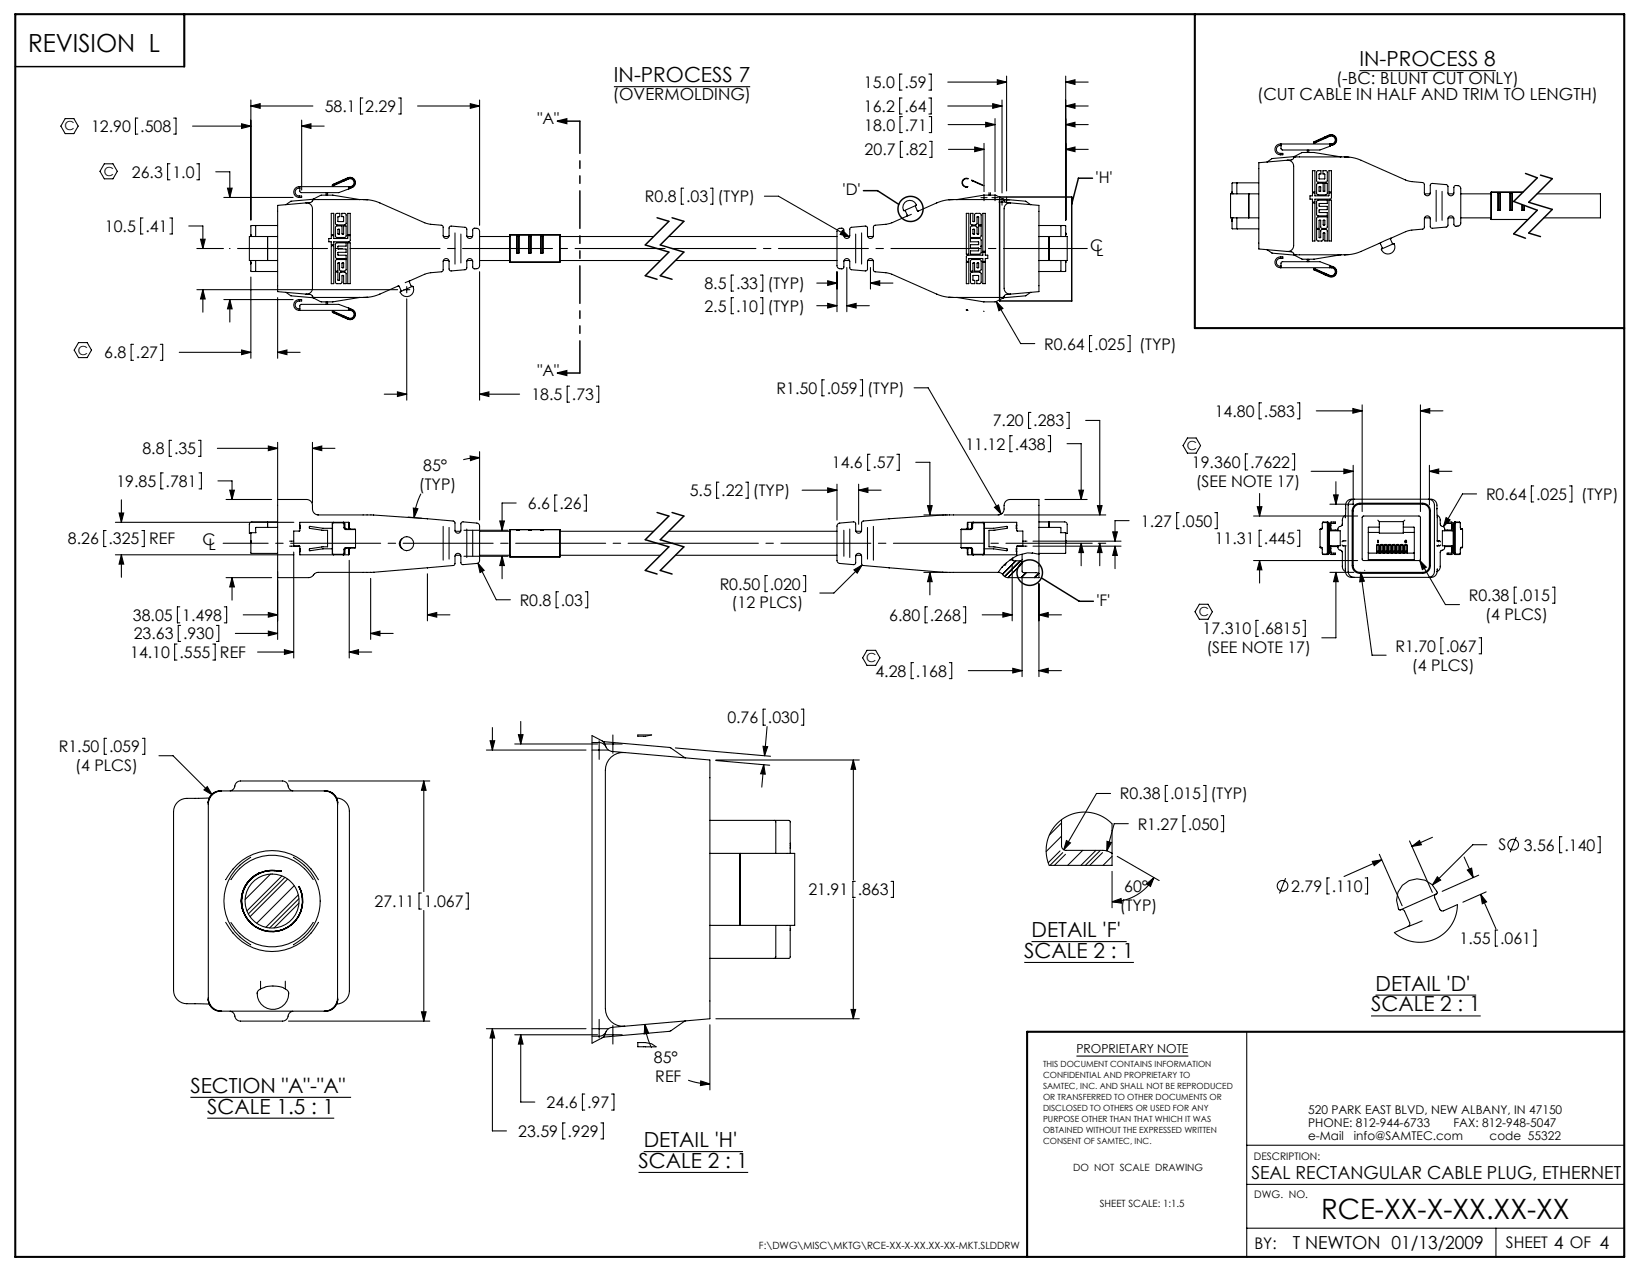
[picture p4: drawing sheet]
<svg xmlns="http://www.w3.org/2000/svg" width="279mm" height="216mm" viewBox="0 0 279 216" stroke-linecap="round" stroke-linejoin="round" font-family="sans-serif">
<defs><g id="words">
<text font-size="4.7" x="223.7" y="206.3">RCE-XX-X-XX.XX-XX</text>
<text font-size="4.2" x="4.8" y="8.9">REVISION L</text>
<g font-size="3.5">
<text x="230.2" y="11.2">IN-PROCESS 8</text>
<text x="104" y="13.9">IN-PROCESS 7</text>
<text x="174.7" y="158.7">DETAIL 'F'</text>
<text x="173.4" y="162.2">SCALE 2 : 1</text>
<text x="232.9" y="167.7">DETAIL 'D'</text>
<text x="232.2" y="171.3">SCALE 2 : 1</text>
<text x="32.2" y="185.1">SECTION &quot;A&quot;-&quot;A&quot;</text>
<text x="35.1" y="188.6">SCALE 1.5 : 1</text>
<text x="108.1" y="197.8">SCALE 2 : 1</text>
<text x="109" y="194.2">DETAIL 'H'</text>
</g>
<g font-size="3">
<text x="211.9" y="199.7">SEAL RECTANGULAR CABLE PLUG, ETHERNET</text>
<text x="218.9" y="211.4">T NEWTON 01/13/2009</text>
</g>
<g font-size="2.8">
<text x="103.8" y="16.9">(OVERMOLDING)</text>
<text x="212.9" y="17">(CUT CABLE IN HALF AND TRIM TO LENGTH)</text>
<text x="226.3" y="14.2">(-BC: BLUNT CUT ONLY)</text>
</g>
<g font-size="2.7">
<text x="146.3" y="14.9">15.0</text>
<text x="153.2" y="14.9">.59</text>
<text x="15.4" y="22.4">12.90</text>
<text x="23.8" y="22.4">.508</text>
<text x="55" y="19">58.1</text>
<text x="61.8" y="19">2.29</text>
<text x="91" y="21">&quot;A&quot;</text>
<text x="146.3" y="19">16.2</text>
<text x="146.3" y="22.1">18.0</text>
<text x="153.2" y="19">.64</text>
<text x="153.2" y="22.1">.71</text>
<text x="146.4" y="26.3">20.7</text>
<text x="153.3" y="26.3">.82</text>
<text x="22.3" y="30.1">26.3</text>
<text x="29.2" y="30.1">1.0</text>
<text x="109.2" y="34.2">R0.8</text>
<text x="116.2" y="34.2">.03</text>
<text x="121.5" y="34.2">(TYP)</text>
<text x="142.7" y="33">'D'</text>
<text x="185.5" y="30.9">'H'</text>
<text x="17.8" y="39.3">10.5</text>
<text x="24.6" y="39.3">.41</text>
<text x="184.6" y="42.6">C</text>
<text x="185.6" y="43.4">L</text>
<text x="119.3" y="48.9">8.5</text>
<text x="119.3" y="52.8">2.5</text>
<text x="124.6" y="48.9">.33</text>
<text x="124.6" y="52.8">.10</text>
<text x="130" y="48.9">(TYP)</text>
<text x="130" y="52.8">(TYP)</text>
<text x="176.8" y="59.2">R0.64</text>
<text x="185.3" y="59.2">.025</text>
<text x="192.9" y="59.2">(TYP)</text>
<text x="17.7" y="60.7">6.8</text>
<text x="23" y="60.7">.27</text>
<text x="91" y="63.7">&quot;A&quot;</text>
<text x="90" y="67.8">18.5</text>
<text x="96.9" y="67.8">.73</text>
<text x="131.5" y="66.7">R1.50</text>
<text x="140" y="66.7">.059</text>
<text x="146.9" y="66.7">(TYP)</text>
<text x="205.7" y="70.6">14.80</text>
<text x="214" y="70.6">.583</text>
<text x="24.1" y="76.9">8.8</text>
<text x="29.5" y="76.9">.35</text>
<text x="163.5" y="76.1">11.12</text>
<text x="168.1" y="72.2">7.20</text>
<text x="171.8" y="76.1">.438</text>
<text x="175" y="72.2">.283</text>
<text x="19.7" y="82.4">19.85</text>
<text x="28" y="82.4">.781</text>
<text x="70.9" y="83">(TYP)</text>
<text x="71.7" y="79.8">85°</text>
<text x="140.9" y="79.3">14.6</text>
<text x="147.7" y="79.3">.57</text>
<text x="201.8" y="79.2">19.360</text>
<text x="202.5" y="82.4">(SEE NOTE 17)</text>
<text x="211.7" y="79.2">.7622</text>
<text x="89.4" y="86.2">6.6</text>
<text x="94.7" y="86.2">.26</text>
<text x="116.8" y="84">5.5</text>
<text x="122.1" y="84">.22</text>
<text x="127.5" y="84">(TYP)</text>
<text x="193.2" y="89.2">1.27</text>
<text x="200.1" y="89.2">.050</text>
<text x="251.6" y="84.6">R0.64</text>
<text x="260.1" y="84.6">.025</text>
<text x="267.7" y="84.6">(TYP)</text>
<text x="11.5" y="92.2">8.26</text>
<text x="18.4" y="92.2">.325</text>
<text x="25.2" y="92.2">REF</text>
<text x="34.3" y="92.3">C</text>
<text x="35.3" y="93.1">L</text>
<text x="205.7" y="92.2">11.31</text>
<text x="214" y="92.2">.445</text>
<text x="121.9" y="99.8">R0.50</text>
<text x="130.4" y="99.8">.020</text>
<text x="248.7" y="101.8">R0.38</text>
<text x="257.2" y="101.8">.015</text>
<text x="22.5" y="105.1">38.05</text>
<text x="30.8" y="105.1">1.498</text>
<text x="88" y="102.6">R0.8</text>
<text x="95" y="102.6">.03</text>
<text x="123.9" y="103">(12 PLCS)</text>
<text x="150.6" y="105.1">6.80</text>
<text x="157.5" y="105.1">.268</text>
<text x="185.7" y="102.6">'F'</text>
<text x="203.6" y="107.4">17.310</text>
<text x="213.5" y="107.4">.6815</text>
<text x="251.5" y="105">(4 PLCS)</text>
<text x="22" y="111.4">14.10</text>
<text x="22.6" y="108.3">23.63</text>
<text x="30.4" y="111.4">.555</text>
<text x="31" y="108.3">.930</text>
<text x="37.2" y="111.4">REF</text>
<text x="204.3" y="110.6">(SEE NOTE 17)</text>
<text x="236.3" y="110.4">R1.70</text>
<text x="239.1" y="113.5">(4 PLCS)</text>
<text x="244.8" y="110.4">.067</text>
<text x="148.2" y="114.6">4.28</text>
<text x="155.1" y="114.6">.168</text>
<text x="123.2" y="122.4">0.76</text>
<text x="130" y="122.4">.030</text>
<text x="10" y="127.4">R1.50</text>
<text x="12.7" y="130.6">(4 PLCS)</text>
<text x="18.5" y="127.4">.059</text>
<text x="189.6" y="135.4">R0.38</text>
<text x="198.1" y="135.4">.015</text>
<text x="205" y="135.4">(TYP)</text>
<text x="192.6" y="140.5">R1.27</text>
<text x="201.1" y="140.5">.050</text>
<text x="253.8" y="143.9">S</text>
<text x="258" y="144">3.56</text>
<text x="264.9" y="144">.140</text>
<text x="63.4" y="153.6">27.11</text>
<text x="71.8" y="153.6">1.067</text>
<text x="136.9" y="151.6">21.91</text>
<text x="145.2" y="151.6">.863</text>
<text x="189.6" y="154.2">(TYP)</text>
<text x="190.4" y="151">60°</text>
<text x="218.6" y="151">2.79</text>
<text x="225.5" y="151">.110</text>
<text x="247.1" y="159.9">1.55</text>
<text x="254" y="159.9">.061</text>
<text x="110.7" y="180.1">85°</text>
<text x="111" y="183.2">REF</text>
<text x="92.6" y="187.6">24.6</text>
<text x="99.4" y="187.6">.97</text>
<text x="87.8" y="192.5">23.59</text>
<text x="96.1" y="192.5">.929</text>
<text x="212.4" y="211.5">BY:</text>
<text x="255" y="211.4">SHEET 4 OF 4</text>
</g>
<g font-size="2.1">
<text x="10.9" y="22.1">C</text>
<text x="17.6" y="29.7">C</text>
<text x="13.2" y="60">C</text>
<text x="201" y="76.2">C</text>
<text x="203" y="104.3">C</text>
<text x="146.7" y="112.1">C</text>
<text x="182.3" y="178.4">PROPRIETARY NOTE</text>
</g>
<g font-size="2">
<text x="221.5" y="188.7">520 PARK EAST BLVD, NEW ALBANY, IN 47150</text>
<text x="221.5" y="190.8">PHONE: 812-944-6733</text>
<text x="246.1" y="190.8">FAX: 812-948-5047</text>
<text x="221.5" y="193">e-Mail</text>
<text x="229.3" y="193">info@SAMTEC.com</text>
<text x="252.2" y="193">code 55322</text>
</g>
<g font-size="1.8">
<text x="212.3" y="196.4">DESCRIPTION:</text>
<text x="212.4" y="202.9">DWG. NO.</text>
</g>
<g font-size="1.7">
<text x="181.7" y="198.3">DO NOT SCALE DRAWING</text>
<text x="186.2" y="204.3">SHEET SCALE: 1:1.5</text>
<text x="128.5" y="211.5">F:\DWG\MISC\MKTG\RCE-XX-X-XX.XX-XX-MKT.SLDDRW</text>
</g>
<g font-size="1.4">
<text x="176.6" y="180.7">THIS DOCUMENT CONTAINS INFORMATION</text>
<text x="176.6" y="182.5">CONFIDENTIAL AND PROPRIETARY TO</text>
<text x="176.6" y="184.4">SAMTEC, INC. AND SHALL NOT BE REPRODUCED</text>
<text x="176.6" y="186.3">OR TRANSFERRED TO OTHER DOCUMENTS OR</text>
<text x="176.6" y="188.1">DISCLOSED TO OTHERS OR USED FOR ANY</text>
<text x="176.6" y="190">PURPOSE OTHER THAN THAT WHICH IT WAS</text>
<text x="176.6" y="191.9">OBTAINED WITHOUT THE EXPRESSED WRITTEN</text>
<text x="176.6" y="193.7">CONSENT OF SAMTEC, INC.</text>
</g>
</g></defs>
<g fill="none" stroke="#000" stroke-width=".18">
<path d="M23.3 20h-.4v2.7h.4M29.4 20h.4v2.7h-.4M42.5 16.9v20.4M42.5 17.9h10.5M42.5 17.9l1.6-.3v.7zM61.4 16.6h-.4v2.7h.4M67.5 16.6h.4v2.7h-.4M70.7 17.9h10.5M79.6 17.6l1.6 .3-1.6 .4zM81.2 16.9v21.3M104 14.7h23M152.7 12.5h-.4v2.8h.4"/>
<path d="M152.7 16.6h-.4v2.7h.4M152.8 19.7h-.4v2.8h.4M157.3 16.6h.4v2.7h-.4M157.3 12.5h.4v2.8h-.4M157.3 19.7h.4v2.8h-.4M160.5 17.9h9.2M160.5 13.9h10M168.1 17.6l1.6 .3-1.6 .4zM168.9 13.5l1.6 .4-1.6 .4zM169.7 16.9v15.8M170.5 12.9v19.4M180.5 12.9v24.4"/>
<path d="M180.5 17.9h3.8M180.5 13.9h3.8M180.5 17.9l1.5-.3v.7zM180.5 13.9l1.5-.4v.8zM230.2 12h23.1M11 20.1h1.5l.7 1.3-.7 1.2h-1.5l-.7-1.2zM17.7 27.7h1.4l.8 1.3-.8 1.3h-1.4l-.8-1.3zM24.2 36.9h-.4v2.7h.4M28.8 36.9h.4v2.7h-.4M28.8 27.7h-.4v2.7h.4M32 38.3h2.4v3.8M32.6 21.4h9.9"/>
<path d="M33.3 27.7h.4v2.7h-.4M36.5 29.1h2.4v4.3M37.9 33.4h11.7M38.5 31.9h.8l-.4 1.5zM40.9 21l1.6 .4-1.6 .3zM42.5 39.8h.1M42.5 39.9h.1M43.4 38.2l-.1 1.8M47 38.2h-4.5v1.8M50.8 31.6v.8l.2 .2h6.4l1.7-.6M50.8 31.6a.94 .94 0 0 0-1.1 1.1 .94 .94 0 0 0 1.3 .7h.1l-.1-.2a.72 .72 0 0 1-1-.5 .72 .72 0 0 1 .8-.9M50.8 31.6h8.3"/>
<path d="M51.1 20.3v11.9M51.1 21.4h3.8M51.1 21.4l1.6-.4v.7zM51.8 34.4l-4.8 .4v14.6l4.8 .4M51.8 34.4a1 1 0 0 1 1.1 1v13.4a1 1 0 0 1-1.1 1M53 33.8h.1M53.1 33.7l-3.8 .4-.9 .6M53.3 33.8l-.3 .1-.2 .2a.96 .96 0 0 1-.9 .3h-.1M53.3 33.8h.1M53.3 33.8h8.2M55.2 32.6v.4M55.5 32.6v.4"/>
<path d="M56.1 39.9h.4v.5h2.3l.1-.5h.4v.8l-.3 .2h-2.5v.5h-.4v-.5h-.4v-.5h.4zM56.1 36.1h.4v3.6h-.4zM56.3 31.4h.1M56.9 36.2l.6-.1v.6h-.3l.1 .8h.9v-.8h-.3v-.6l.6 .1v1.8h-1.6zM56.9 38.3h1v1.3l.2 .1 .1-1.4h.4l-.1 1.8h-1.6zM57.2 38.8l.3 .1-.1 .8-.2-.1zM58.2 30.4l-1.9 1M58.2 30.4l.2-.1a1 1 0 0 1 1.3-.1 1 1 0 0 1 .4 1.2l-.7 .4M58.2 30.4h.2M58.3 30.6l-2 .8M58.3 30.6l.2-.1a.77 .77 0 0 1 1-.2 .77 .77 0 0 1 .4 1l-.5 .3M58.4 30.4l-2.1 1"/>
<path d="M58.4 30.4h.1a.91 .91 0 0 1 1.2-.2 .91 .91 0 0 1 .3 1.2l-.6 .4M58.4 30.4v.1M58.4 30.5l-2.1 .9M58.4 30.5l.1-.1a.85 .85 0 0 1 1.1-.1 .85 .85 0 0 1 .3 1l-.5 .4M58.4 30.5l-.1 .1M58.9 36.1h.4v3.6h-.4zM59.1 31.6v.4M59.1 31.6h.2M59.1 31.6v.1M59.1 31.7v.3M59.1 31.8h.2M59.1 31.7h.2"/>
<path d="M59.3 31.6v.1M59.3 31.8h.1M59.4 31.6h-.1M59.4 31.6v.1M59.4 31.8h-.1M59.4 31.7h-.1M59.4 31.8h.1M60.8 33.8h.1l-4.5-.8h-2l-1.3 .7-.2 .3M61.5 33.8h.1a6.7 6.7 0 0 1 2.7 .6M61.5 33.8h.8M64.3 34.3l7.6 3.4M71.9 37.7a7.1 7.1 0 0 0 2.8 .4l.3 .3v1.5a.5 .5 0 0 0 .5 .5 .5 .5 0 0 0 .5-.5v-1.4l.4-.2 2.5 .2 .1 .3v1.1a.5 .5 0 0 0 .5 .5 .5 .5 0 0 0 .5-.5l.1-1.1 .2-.2 .4 .1a.59 .59 0 0 1 .5 .7v5.3a.59 .59 0 0 1-.5 .8h-.4l-.3-.3a1.27 1.27 0 0 0-.3-1.4 .5 .5 0 0 0-.7 .5v1.1l-.1 .2-2.5 .3-.4-.3v-1.3a.5 .5 0 0 0-.5-.5 .5 .5 0 0 0-.5 .5v1.5l-.3 .2a7.6 7.6 0 0 0-2.8 .5"/>
<path d="M77 39.4v5.3M78 39.6v4.9M86.3 39.8h8.5v4.6h-8.5zM87.5 40h.4v2.8h-.4zM89.6 40h.3v2.8h-.3zM91.6 40h.3v2.8h-.3zM115.8 31.9h-.4v2.7h.4M120.3 31.9h.4v2.7h-.4M129.4 33.2h2.4l12 6.9M142.7 39l1.1 1.1-1.5-.4zM144.9 39.6v4.9M145.9 39.4v5.3"/>
<path d="M151.1 37.7a7.6 7.6 0 0 1-2.9 .4l-.3 .3v1.5a.5 .5 0 0 1-.5 .5 .5 .5 0 0 1-.5-.5v-1.4l-.4-.2-2.4 .2-.2 .3v1.1a.5 .5 0 0 1-.5 .5 .5 .5 0 0 1-.5-.5l-.1-1.1-.2-.2-.4 .1a.59 .59 0 0 0-.5 .7v5.3a.59 .59 0 0 0 .5 .8h.5l.2-.3a1.29 1.29 0 0 1 .3-1.4 .5 .5 0 0 1 .7 .5v1.1l.2 .2 2.4 .3 .4-.3v-1.3a.5 .5 0 0 1 .5-.5 .5 .5 0 0 1 .5 .5v1.5l.3 .2a7.1 7.1 0 0 1 2.9 .5M152.9 23.9h-.4v2.7h.4M153.1 35.7h.2l.3 .7-.1 .2 .8-.3M153.2 34.3a1.11 1.11 0 0 1 1.1-.4 1.11 1.11 0 0 1 .9 .8l-2.2 1a1.19 1.19 0 0 1 .2-1.4zM153.5 36.6l-2.5 1.1M155.1 34.8l-.1 .2 .3 .6M155.3 35.6l.1 .1M155.4 35.7h.1M157.4 23.9h.4v2.7h-.4M158.7 34.3l-3.3 1.4M160.5 21.1h8M160.6 25.3h6"/>
<path d="M161.4 33.8h-.1a6.7 6.7 0 0 0-2.7 .6M161.4 33.8h8.3M161.4 33.8h-.7M162.1 33.8h-.1l4.6-.8h1.9l1.4 .7 .1 .3M163.6 36.1h.4v6.9h-.4zM163.7 31.6h.2l-.3 .1zM164 30.2a.76 .76 0 0 0-1.1 .5 .76 .76 0 0 0 .6 1 .71 .71 0 0 1-.5-.9 .71 .71 0 0 1 .9-.5M164.3 36.1h.4l.1 1.4h.2l.1-1.3h1v1.9h-.4v-1.4h-.3v1.3h-1zM164.4 38.3h1v1.3l.3 .1v-1.4h.4v1.8l-1.8 .1zM164.8 38.8l.2 .1v.8l-.3-.1zM165.1 24.9l1.5 .4-1.5 .4zM166.1 33.5h1.1"/>
<path d="M166.4 31.3l-1.8-.8 1.8 .9M166.4 36.1h.4v6.5h-.4zM166.6 24.3v8.2M166.6 32.9v1.1M166.6 31.4l-.1 .1M166.9 20.7l1.6 .4-1.6 .4zM167.5 32.6v.4M167.7 32.6v.4M168 33.5h1M168.5 20.1v12.4M168.5 32.9v1.1M169.2 34.2h1"/>
<path d="M169.7 33.8h.1M169.7 33.7v1M169.7 33.8l.3 .1 .1 .2a1.01 1.01 0 0 0 1 .3M169.9 33.7l3.8 .4 .9 .6M169.9 33.9h1.1M170.5 33.3v1.1M171.1 34.4l4.8 .4v14.6l-4.8 .4M171.1 34.4a1 1 0 0 0-1.1 1v13.4a1 1 0 0 0 1.1 1M175.9 38.2h4.5l.1 1.8M179.6 38.2v1.8M180.5 39.6h.1M180.5 39.5h.1"/>
<path d="M180.5 39.7h.1M180.5 21.1h3.8M180.5 25.3h3.8M180.5 21.1l1.5-.4v.8zM180.5 25.3l1.5-.4v.8zM180.5 39.5v.1M180.5 39.6v.1M180.5 39.7v.1M208.6 37.3v.1M208.6 37.2v.1M208.6 37.4v.1M208.6 37.2h.1"/>
<path d="M208.6 32.6h.1M208.6 32.5h.1M208.6 37.3h.1M208.6 37.4h.1M208.6 37.5h.1M208.6 36.9l.1 1.8 4.5 .1M209.4 36.9l.1 1.9M209.5 31l-.1 1.8M211.5 32.8v4.1M213.2 32.8h-4.8v4.1h4.8M213.2 31h-4.5l-.1 1.8M216.9 24.4v.8l.3 .2h6.3l1.7-.6"/>
<path d="M216.9 24.4a.96 .96 0 0 0-1 1.1 .96 .96 0 0 0 1.3 .7v-.2a.72 .72 0 0 1-1.1-.5 .72 .72 0 0 1 .8-.9M216.9 24.4h8.3M218 27.1l-4.8 .5v14.6l4.8 .4M218 27.1a1 1 0 0 1 1.1 1v13.5a1 1 0 0 1-1.1 1M219.2 26.5l-3.8 .3-.9 .6M219.4 26.6l-.3 .1-.1 .2a.97 .97 0 0 1-1 .2M219.4 26.6h.1M219.4 26.6h8.2M221.4 25.4v.4M221.6 25.4v.4M222.2 32.7h.5v.5h2.3v-.5h.5v.8l-.3 .2h-2.5v.5h-.5v-.5h-.4v-.5h.4zM222.2 28.9h.5v3.6h-.5z"/>
<path d="M222.2 34.4h.5v6.4h-.5zM222.4 24.1v.1M222.9 38.9h.5v1.4l.2-.1 .1-1.3h1l.1 1.9h-.5v-1.4l-.2 .1-.1 1.2h-1zM223 29l.7-.1v.6h-.3v.8h.9v-.8h-.3v-.6l.7 .1v1.8h-1.7zM223 36.8l1.8-.1-.1 1.9h-1l-.1-1.3h-.2v1.4h-.5zM223 34l1.8-.1v.6h-1.4v.4h1.4v.6l-1.4 .1v.4h1.4v.6h-1.6l-.2-.2zM223 31.1l1.1-.1v1.4h.2v-1.4h.5l-.1 1.9h-1.7zM223.4 31.6h.2v.8h-.2zM224.1 37.3h.2v.8h-.2zM224.4 23.2l-2 .9M224.4 23.2l.1-.1a1.03 1.03 0 0 1 1.3-.2 1.03 1.03 0 0 1 .5 1.2l-.2 .2-.5 .3M224.4 23.2h.1"/>
<path d="M224.5 23.4l-2.1 .8M224.5 23.4l.1-.1a.82 .82 0 0 1 1-.2 .82 .82 0 0 1 .5 .8l-.3 .4-.3 .1M224.5 23.2l-2.1 .9M224.5 23.2h.1a.91 .91 0 0 1 1.3-.2 .91 .91 0 0 1 .1 1.3l-.5 .2M224.5 23.2v.1M224.5 23.3l-2.1 .9M224.5 23.3l.1-.1a.88 .88 0 0 1 1.1-.2 .88 .88 0 0 1 .5 .9l-.4 .5-.3 .1M224.5 23.3v.1M225 28.9h.5v3.6h-.5zM225 33.9h.5v6.9h-.5zM225.2 24.4v.4M225.2 24.4h.2"/>
<path d="M225.2 24.4l.1 .1M225.3 24.5v.2M225.3 24.5h.2M225.3 24.6h.1M225.3 24.7h.1M225.3 24.7l-.1 .1M225.4 24.4l.1 .1M225.5 24.5l-.1 .1M225.5 24.4h-.1M225.5 24.4v.1M225.5 24.5h.1M225.5 24.5l.1 .1"/>
<path d="M225.6 24.6h-.2M227.1 26.6l-4.6-.8h-1.9l-1.3 .7-.3 .2M227.6 26.6h.2a6.7 6.7 0 0 1 2.7 .5l7.5 3.4M227.6 26.6h.8M238 30.5l1.1 .2M239.1 30.8l2 .2 .1 .2v1.5a.5 .5 0 0 0 .5 .5 .5 .5 0 0 0 .5-.5v-1.4l.4-.2 2.4 .2 .2 .2v1.2a.5 .5 0 0 0 .5 .5 .5 .5 0 0 0 .5-.5l.1-1.2 .2-.1h.4a.6 .6 0 0 1 .5 .9v5.5a.51 .51 0 0 1-.5 .5h-.5l-.2-.3a1.26 1.26 0 0 0-.3-1.4 .5 .5 0 0 0-.7 .5v1.1l-.2 .2-2.4 .3-.4-.3v-1.3a.5 .5 0 0 0-.5-.5 .5 .5 0 0 0-.5 .5v1.4l-.3 .3a9.6 9.6 0 0 0-5.4 1.5M241.2 36.9h1M241.2 32.8h1M243.2 32.2v5.3M244.2 32.4v4.9M245.2 32.8h1M245.2 36.9h1"/>
<path d="M247.4 32.8h5.1M247.4 36.9h5.1M253.7 32.8h.3v2.8h-.3zM255.7 32.8h.3v2.8h-.3zM257.7 34.6v1h.4v-.8M257.9 32.5l-5.4 .1v4.6h6.2M260.3 32.8h10.7v4.1h-9.6M13.3 58h1.5l.7 1.3-.7 1.3h-1.5l-.7-1.3zM22.6 58.3h-.4v2.7h.4M27.1 58.3h.5v2.7h-.5M30.4 59.7h12.1M33.3 49.1h34"/>
<path d="M33.3 42.1h4.5M34 40.5h.7l-.3 1.6zM34.4 49.1l.3 1.5h-.7zM34.4 49.1v3.8M37.9 50.7h11.7M38.9 50.7l.4 1.6h-.8zM38.9 50.7v3.8M40.9 59.3l1.6 .4-1.6 .4zM42.5 44.5v.2M42.5 44.4v.1M42.5 44.7h.1M42.5 44.4h.1"/>
<path d="M42.5 44.5h.1M42.5 44.1v1.9h4.5M42.5 46.9v13.8M43.3 44.1l.1 1.9M45.3 40v4.1M47 50.4v10.3M47 59.7h3.8M47 59.7l1.6-.4v.8zM47 40h-4.8v4.1h4.8M48.4 49.5l.9 .6 3.8 .3M50.8 52.3a.72 .72 0 0 1-.8-.8 .72 .72 0 0 1 1-.5h.1v-.3a.95 .95 0 0 0-1.4 .8 .95 .95 0 0 0 1.1 1.1M50.8 52.6h8.3"/>
<path d="M51.8 49.8h.1a.91 .91 0 0 1 1 .3l.4 .3M52.9 50.2l.2 .3 1.3 .6h2l4.5-.7h-.1M53.3 50.4h.1M53.3 50.4h8.2M55.2 51.1v.4M55.5 51.1v.4M56.1 41.6h.4v6.4h-.4zM56.3 52.8l2.1 .9M56.3 52.8l1.9 1M56.3 52.7l2 .9M56.3 52.7l2.1 1M56.3 52.7v.1"/>
<path d="M56.8 46.1h.4l.1 1.4 .2-.1 .1-1.2h.9l.1 1.8h-.4l-.1-1.4-.2 .1-.1 1.3h-.9zM56.9 44h1.7l-.1 1.8h-.9l-.1-1.2-.2-.1-.1 1.4h-.4zM56.9 41.2l1.7-.1v.6h-1.4l.1 .5h1.3v.5l-1.4 .1 .1 .4h1.3v.6h-1.5l-.3-.1zM57.9 44.5l.3 .1-.1 .7h-.2zM58.3 53.6l.1 .1M58.4 53.7l-.2 .1M58.4 53.7h.1M58.9 41.1h.4v6.9h-.4zM59.1 52.2v.4M59.1 52.6h.2M59.1 52.5v-.3l-1.7-.7h-6.4l-.2 .3v.8M59.1 52.5h.2"/>
<path d="M59.1 52.4h.2M59.1 52.3h.2M59.1 52.5v.1M59.3 52.3v.1M59.3 52.6h.1M59.3 52.3h.1M59.3 52.5v.1M59.3 52.4h.1M59.3 52.5h.1M59.4 52.6a.68 .68 0 0 1 .5 .8 .68 .68 0 0 1-.9 .5l-.7-.3M59.4 52.5a.8 .8 0 0 1 .5 1.2 .8 .8 0 0 1-1.3 .1l-.2-.1M59.4 52.4a.86 .86 0 0 1 .6 1.3 .86 .86 0 0 1-1.4 .1l-.2-.1"/>
<path d="M59.4 52.5v.1M59.4 52.3a.95 .95 0 0 1 .7 1.4 .95 .95 0 0 1-1.5 .2l-.4-.1M59.4 52.3v.1M62.3 50.3l-.8 .1M64.3 49.8a6.7 6.7 0 0 1-2.8 .6M67.6 48.5l.3 .7-.1 .2M67.6 48.5l-.2-.1-3.1 1.4M67.8 49.4l2.1-.9a1.16 1.16 0 0 1-.5 1.6 1.16 1.16 0 0 1-1.6-.7zM68.3 49.1h1.1M68.6 47.9l.8-.4-.1 .3 .3 .6 .2 .1M68.9 50.6v17.2M68.9 48.5v1.1"/>
<path d="M71.9 46.4l-2.5 1.2M75.1 44.1h.9M75.1 40h.9M79.1 40h.9M79.1 44.1h.9M81.2 46v21.8M81.2 40h5.1M81.2 44.1h5.1M94.8 40h15.9M94.8 44.1h17M113.2 40h28.5M114.4 44.1h27.3"/>
<path d="M124.2 46.6h-.4v2.7h.4M124.2 50.4h-.4v2.7h.4M128.8 46.6h.4v2.7h-.4M128.8 50.4h.4v2.7h-.4M138.3 47.9h3.4M138.3 51.8h3.4M140.2 47.5l1.5 .4-1.5 .4zM140.2 51.4l1.5 .4-1.5 .4zM141.7 46v6.8M142.9 44.1h1M142.9 40h1M143.4 45.3v7.5"/>
<path d="M143.4 51.8h3.8M143.4 51.8l1.6-.4v.8zM146.9 40h1M146.9 44.1h1M147.4 47.9l1.6-.4v.8zM147.4 45.3v3.7M147.4 47.9h3.8M151 46.4l7.7 3.4M158.6 49.8a6.7 6.7 0 0 0 2.8 .6M160.7 50.3l.7 .1M161.4 50.4h8.3M162.1 50.4h-.1l4.6 .7h2.1"/>
<path d="M163.6 52.5l.3 .1zM163.6 44.4h.4v3.6h-.4zM163.7 43.3l2.7-.1v-.5h.4v.5h.5v.6h-.5v.5h-.4v-.5h-2.3l-.1 .5h-.4zM164.3 40.4h1.6l.2 .1v2.3l-.1 .2h-1.7v-.5l1.4-.1v-.4h-1.4v-.6h1.4v-.4l-1.4-.1zM164.4 46.2h1.7v1.8h-.7v-.5l.3-.1v-.8l-.9 .1-.1 .7 .4 .1v.5h-.7zM164.4 44h1.7v1.8l-1.1 .1v-1.3l-.2-.1-.1 1.4h-.4zM165.5 44.5l.2 .1v.7h-.3zM166.4 44.4h.4v3.6h-.4zM166.5 52.7h.1M168.7 51.1l4.1 7.1h2.4M168.7 51.1l1.1 1.1-.6 .4zM169.7 50.4h.1"/>
<path d="M170 50.4h-.1M170 50.2l-.1 .3-1.2 .6M171.1 49.8a.97 .97 0 0 0-1 .2l-.2 .3-.2 .1M174.6 49.5l-.9 .6-3.8 .3M175.9 40h4.8v4.1h-4.8M177.6 40v4.1M179.6 44.1v1.9M180.5 44.1l-.1 1.9h-4.5M180.5 44.4h.1M180.5 44.3h.1M184.9 56.8h-.4v2.7h.4M191 56.8h.4v2.7h-.4"/>
<path d="M214.5 42.3l.9 .6 3.8 .3M216.9 45.1a.72 .72 0 0 1-.8-.8 .72 .72 0 0 1 1-.6h.1v-.2a.95 .95 0 0 0-1.3 .8 .95 .95 0 0 0 1 1M216.9 45.3h8.3M218 42.6a.91 .91 0 0 1 1 .3l.4 .2M219 43l.2 .2 1.4 .7h1.9l4.6-.8M219.4 43.1h.1M219.4 43.1h8.2M221.4 43.9v.4M221.6 43.9v.4M222.4 45.6l2.1 .9M222.4 45.6l2 .9M222.4 45.5l2.1 .8"/>
<path d="M222.4 45.5l2.1 .9M222.4 45.5v.1M224.5 46.3v.1M224.5 46.5h-.1M224.5 46.4v.1M225.2 44.9l-1.7-.6h-6.3l-.3 .2v.8M225.2 44.9v.4M225.2 44.9l.1 .3M225.2 45.3h.2M225.3 45.2h.2M225.3 45.1h.1M225.3 45.2l-.1 .1"/>
<path d="M225.4 45.1l.1 .1M225.4 45.3h.1M225.4 45.1h.2M225.5 45.2l-.1 .1M225.5 45.2h.1M225.5 45.2v.1M225.5 45.3a.68 .68 0 0 1 .6 .9 .68 .68 0 0 1-.9 .4l-.7-.3M225.5 45.3a.8 .8 0 0 1 .6 1.1 .8 .8 0 0 1-1.3 .1l-.3-.1M225.5 45.2a.86 .86 0 0 1 .6 1.3 .86 .86 0 0 1-1.4 .1l-.2-.1M225.5 45.3h.1M225.6 45.1a.95 .95 0 0 1 .6 1.4 .95 .95 0 0 1-1.5 .2l-.3-.2M225.6 45.1l-.1 .1"/>
<path d="M228.4 43.1h-.8M233.6 41.2l.5 .7-.1 .3M233.9 42.2l2.1-.9a1.16 1.16 0 0 1-.5 1.6 1.16 1.16 0 0 1-1.6-.7zM236 41.3l-.2-.1-.3-.7 .1-.2-5.1 2.3a6.7 6.7 0 0 1-2.9 .5M29.1 74.6h-.4v2.7h.4M33.6 74.6h.4v2.7h-.4M36.8 75.9h10.2M45.4 75.5l1.6 .4-1.6 .4zM47 74.9v9.7M52.9 75.9l1.6-.4v.8zM52.9 74.9v10.3M52.9 75.9h3.8"/>
<path d="M65.1 66.7h3.8M67.3 66.4l1.6 .3-1.6 .4zM79.6 77.2l1.6 .3-1.5 .5zM81.2 76.5v11.6M81.2 66.7h6.8M81.2 77.5l-1.4 .1-1.4 .2M81.2 66.7l1.6-.3v.7zM96.4 65.4h-.4v2.7h.4M101 65.4h.4v2.7h-.4M139.6 64.3h-.4v2.7h.4M145.6 64.3h.5v2.7h-.5M147.3 76.9h-.4v2.7h.4"/>
<path d="M151.9 76.9h.4v2.7h-.4M154.8 65.7h2.4l12.3 21.4M155.1 78.3h2.4v8.9M171.4 73.8h-.4v2.7h.4M174.6 69.8h-.4v2.7h.4M177.5 73.8h.4v2.7h-.4M180.6 69.8h.4v2.7h-.4M180.7 75.1h2.4v9.5M183.8 71.2h2.4v16M201.1 74.2h1.5l.7 1.3-.7 1.2h-1.5l-.8-1.2zM211.3 76.9h-.4v2.7h.4M213.6 68.2h-.4v2.7h.4"/>
<path d="M218.8 76.9h.4v2.7h-.4M219.7 68.2h.4v2.7h-.4M222 79.8h7.1M222.9 69.6h7.8M227.6 79.4l1.5 .4-1.5 .4zM229.1 69.2l1.6 .4-1.6 .4zM229.1 78.8v6.7M230.7 68.6v18M240.5 68.6v18M240.5 69.6h3.8M240.5 69.6l1.6-.4v.8zM242 78.8v6.7"/>
<path d="M242 79.8h3.9M242 79.8l1.6-.4v.8zM18 89.8h-.4v2.8h.4M19.5 88.4h30.3M19.5 93.9h30.3M20.2 86.9h.7l-.3 1.5zM20.6 93.9l.3 1.6h-.7zM20.6 84.6v3.8M20.6 93.9v3.9M24 89.8h.4v2.8h-.4M27.6 80.1h-.4v2.7h.4M33.7 80.1h.4v2.7h-.4"/>
<path d="M36.9 81.4h2.4v3.2M38.3 84.6h7.7M38.3 97.8h7.7M38.9 83h.8l-.4 1.6zM39.3 97.8v3.8M39.3 97.8l.4 1.6h-.8zM42.5 91.7v.1M42.5 91.8v.1M42.5 91.5v.1M42.5 91.6v.1M42.5 91.9h.1M42.5 91.6h.1"/>
<path d="M42.5 91.5h.1M42.5 91.7h.1M42.5 91.8h.1M43.4 90.2h-.9v3.5h4.5M45.3 88.4v.9M47 84.6h4.9a1 1 0 0 1 1 1v.6a1 1 0 0 0 1 1h9.4M47 96.8v1h5.2l.5-.1a1.7 1.7 0 0 1 1.1-.8h9M47 84.6v23.7M47 89.3h-3.6l-.1 .9M47 88.4h-4.5l-.3 .4v1.5h.3M49 92.5h1.7M49 91.6h.7"/>
<path d="M49.7 93.5v17.9M50.8 89h.1l-.1 .5M50.8 92.9h.1l-.1 .5M54.7 89.5l-2.3-.3 .1 .3 3 .3v2.8l-3 .3-.1 .3 2.3-.3M54.7 89.5h.1M54.7 92.9h.1M54.7 89.5h1.6M54.7 92.9h1.6M56.5 88.4l-.2 .3v5l.2 .2M58.6 89.6l-.2-.2v-.8l-.3-.2 .2 .2 .2 .9 1.7 .2M59.1 88.4h-8.3v1.5h-1.1v2.6h1.1v1.4h8.3M59.1 88.4v1l.1 .2"/>
<path d="M59.1 88.4v1l.2 .2M59.1 94.9v16.5M59.2 92.8l-.1 .2v.9M59.3 92.8l-.2 .2v.9M60.2 89.7l-1.8-.1-.1-.1-.1-.8-.1-.2-1.7 .1-.1 5.1 .2 .2h1.6l.1-.2 .1-.8 .1-.2h1.8M60.2 92.7l-1.7 .1-.2 1-.2 .1 .3-.1v-.8l.2-.2M60.2 89.7v3M62.8 97.9v10.4M63.2 87.2l9.2 .6M63.3 96.9h-.5M68.1 91.2a.97 .97 0 0 0 0 1.7M69.1 87.6l2.3 .2"/>
<path d="M70 86l.8 .2-.7 1.4zM71.3 83.6a11.1 11.1 0 0 0-1.2 4M72.3 87.8h.1M72.4 96.1h.1M72.4 96.1l-9.1 .8M72.4 97.2v7.9M72.4 87.8l4.5 .5 .1 .2v1.3a.5 .5 0 0 0 .5 .5 .5 .5 0 0 0 .5-.5v-.8a.46 .46 0 0 1 .3-.6l2.4 .2a.56 .56 0 0 1 .5 .7v5.2a.63 .63 0 0 1-.5 .9l-2.4 .2a.46 .46 0 0 1-.3-.6v-.8a.5 .5 0 0 0-.5-.5 .5 .5 0 0 0-.5 .5v1.3l-.1 .2-4.5 .4M75 89.1v5.8M76 89.3v5.4M77.1 90h.9M77.1 94h.9M78.6 89.8h7.4"/>
<path d="M78.6 94.2h7.4M79 89.6v4.8M80 89.8v4.4M80.9 95.4l3.1 6.2h2.4M80.9 95.4l1.1 1.2-.7 .3zM81.2 90h5.1M81.2 94h5.1M84.6 88.2h.8l-.4 1.6zM85 94.2v3.8M85 94.2l.4 1.6h-.8zM86.3 89.7h8.5v4.6h-8.5zM87.4 85.2h-2.4v4.6"/>
<path d="M87.5 89.7v.1M87.5 89.8h.4M87.9 89.7v.1M89.6 89.7v.1M89.6 89.8h.3M89.9 89.7v.1M91.6 89.7v.1M91.6 89.8h.3M91.9 89.7v.1M94.3 83.8h-.4v2.7h.4M94.8 90h15.9M94.8 94h17"/>
<path d="M98.9 83.8h.4v2.7h-.4M113.2 90h28.5M114.4 94h27.3M121.7 81.6h-.4v2.8h.4M126.3 81.6h.4v2.8h-.4M130 97.5h-.4v2.7h.4M135.8 83h5.9M136 97.5h.4v2.7h-.4M140.2 82.6l1.5 .4-1.5 .4zM141.7 82v6.1M142.9 89.8v4.4M143.9 89.6v4.8"/>
<path d="M144.6 96.5l1.4-.8-.8 1.4zM144.9 94h1M144.9 90h1M145.4 82v6.8M145.4 83h3.8M145.4 83l1.6-.4v.8zM146 95.7l-4.8 4.7h-2.4M146.9 89.3v5.4M147.9 89.1v5.8M150.6 96.1h.1M150.6 96.1l9.1 .8M156.4 96.9h4"/>
<path d="M156.4 87.2h4M157.1 85.6h.8l-.4 1.6zM157.5 96.9l.4 1.6h-.8zM157.5 96.9v3.8M159.6 96.9h9.5M159.7 87.2h9.3a1 1 0 0 0 1-1v-.6a1 1 0 0 1 1-1h4.9v12.5M159.7 87.2l-13.6 1-.2 .3v1.3a.5 .5 0 0 1-.5 .5 .5 .5 0 0 1-.5-.5v-.8a.47 .47 0 0 0-.2-.6l-2.5 .2a.56 .56 0 0 0-.5 .7v5.2a.63 .63 0 0 0 .5 .9l2.5 .2a.47 .47 0 0 0 .2-.6v-.8a.5 .5 0 0 1 .5-.5 .5 .5 0 0 1 .5 .5v1.3l.2 .2 4.5 .4M162.7 89.7l1.8-.1 .2-.1v-.8l.1-.2 1.8 .1v5.1l-.1 .2h-1.7l-.1-.2v-.8l-.2-.2h-1.8M162.7 92.7l1.8 .1 .1 1 .2 .1M162.7 89.7v3M163.6 92.8l.2 .2 .1 .9M163.8 92.8l.1 .2v.9"/>
<path d="M163.9 88.4v1l-.1 .2M163.9 88.4l-.1 1-.2 .2M163.9 88.4h8.3v1.5h1v2.6h-1v1.4h-8.3M164.3 92.8l.3 .2v.8l.2 .1M164.8 88.4l-.2 .3-.1 .7-.2 .2M164.8 88.4l-.2 .2-.1 .9-1.8 .2M166.4 88.4l.3 .3v5l-.3 .2M166.7 89.5h1.6l2.2-.3v.3l-3 .3v2.8l3 .3 .1 .3-.1 .1-2.3-.4h-1.5M168.4 85.9l.7-.4 .4 1.6zM169.1 96.9l.5 .2 .6 .6 .5 .1M170 87.2h17.2M170.3 95.4v.3h-.2"/>
<path d="M171.4 95.7v9.4M171.4 94.7l.2 .3h1.3l.2 .2M171.5 94.5v.3h-.5M172 95l-2.2 2.2M172.2 89v.5M172.2 92.9v.5M172.2 92.5h1.7M172.8 95l-2.7 2.6M173.1 95.2v1.5l.1 .2 2.3 .1 .4 .1M173.1 93.8v1.4M173.1 95.4l-2.4 2.4M173.1 97.7v16.9"/>
<path d="M173.2 91.6h.7M173.8 97l-.9 .8M174.8 93.7h.1M174.9 92.5h14.9M174.9 91.6h14.9M175.9 97.1l-.7 .7M175.9 98.8v15.8M175.9 93.8a6.1 6.1 0 0 0-5.8 1.8l-1 1.3M175.9 89.3h3.7v.9M175.9 88.4h4.6l.2 .4v1.5h-.2M175.9 97.1v.7h-5.2M175.9 97.8h.1"/>
<path d="M176.9 84.6h7.2M177.6 88.4v.9M179.6 90.2h.9l-.1 3.5h-4.5M180.5 91.6h.1M180.5 91.5h.1M180.5 91.9h.1M182.7 83h.8l-.4 1.6zM183.1 92v3.8M183.1 92l.4 1.6h-.8zM185.8 85.6h.8l-.4 1.6zM186 92h1.2M186.2 92v3.8"/>
<path d="M186.2 92l.4 1.6h-.8zM188.4 90.1h.8l-.4 1.5zM188.8 92.5v3.8M188.8 92.5l.4 1.6h-.8zM191.2 88.2h-2.4v3.4M199.7 86.8h-.5v2.7h.5M205.7 86.8h.4v2.7h-.4M212.3 87.4h17.6M212.3 94.9h17.6M212.9 85.8h.8l-.4 1.6zM213.3 83.6v3.8M213.3 94.9v3.8"/>
<path d="M213.3 94.9l.4 1.6h-.8zM213.6 89.8h-.4v2.7h.4M219.7 89.8h.4v2.7h-.4M223.5 89.6l.4-.1 .1-1h.7v5.3h-.7l-.1-1-.4-.1M223.5 89.6v3.1M223.5 92.7l.3 .1M223.8 89.5l-.3 .1M223.8 92.8h.1M223.9 89.5h-.1M223.9 88.5l.2-.1h.7l.1 .3v5l-.1 .2h-.7l-.2-.1M224.8 88.4l.1 .3v4.9l-.1 .3M224.9 88.4l.1 .3v4.9l-.1 .3"/>
<path d="M225 89.6h.1M225 89.5h.1M225 92.7h.1M225 92.8h.1M225.1 89.9h1.8v2.5h-1.8M225.1 92.4l.1 1.4 .2 .1h.7v-.2l-.7-.1v-1.2M225.1 89.9l.1-1.4 .2-.1h.7v.2l-.7 .1v1.2M225.1 88.9v.6M225.1 92.8v.6M225.1 89.9v2.5M225.1 89.6h.1M225.2 96.9h4.1"/>
<path d="M225.2 85.4h4.1M225.4 88.9v.6M225.4 92.8v.6M225.4 92.5h1.2M225.4 89.8h1.2M225.8 83.8h.8l-.4 1.6zM226.2 96.9v11.1h-2.4M226.2 81.6v3.8M226.2 96.9l.4 1.6h-.8zM226.6 92.4v.6l.6 .3M227.2 93.3l.1 2.7a.86 .86 0 0 0 .6 .8M227.2 89l-.6 .3v.6"/>
<path d="M227.2 93.3h.1M227.3 92.3l.1 .1h.5M227.3 88.8l-.1 .2M227.8 92.6v3.9a1.09 1.09 0 0 0 1 1.3h13.5a1 1 0 0 0 1-1M227.8 96.5h.1M227.8 87.2a1.23 1.23 0 0 0-.5 1.5l-.1 .3M227.9 86.1v-.6a1 1 0 0 1 1-1h13.4a1 1 0 0 1 1 1v.6M227.9 86.1h.1M227.9 86.1l-.1 1.6v-.1M227.9 91.6h-.5l-.1 .2M229.3 84.5a1 1 0 0 0-1 1v11.3a1 1 0 0 0 1 1M229.4 85.6l.4-.3 .5-.1h10.6a1.3 1.3 0 0 1 1.3 1.3v9.3a1.3 1.3 0 0 1-1.3 1.3h-10.6a1.3 1.3 0 0 1-1.3-1.3v-9.3l.1-.5z"/>
<path d="M229.5 85.7l.3-.2 .5-.1h10.6a1.13 1.13 0 0 1 1.1 1.1v9.3a1.13 1.13 0 0 1-1.1 1.1h-10.6a1.13 1.13 0 0 1-1.2-1.1v-9.3l.1-.4zM230.4 96.9l.6 1.5-.8 .1zM230.4 96.9l1.9 14h2.4M230.7 87.5l9.7-.1 .1 .2v7.2l-.2 .1h-9.5l-.1-.2zM231.1 96.5l-.1 .1M231.7 90.2h1.9M231.7 93.6h7.8M233.1 93.7v-1.3a.23 .23 0 0 1 .2-.2 .23 .23 0 0 1 .3 .2v1.3M233.2 92.3h.3v1.2h-.3zM233.3 91.5l.1 .4zM233.3 88.1l.3 .2M233.6 88.3v2h4v-2"/>
<path d="M233.6 89.3h-1.9v5.5h7.8v-5.5h-1.9M233.6 88.3h4M233.8 93.7v-1.3a.23 .23 0 0 1 .2-.2 .23 .23 0 0 1 .2 .2v1.3M233.8 92.3h.4v1.2h-.4zM233.9 92.2h.3M234.4 93.7v-1.3a.23 .23 0 0 1 .3-.2 .23 .23 0 0 1 .2 .2v1.3M234.5 92.3h.4v1.2h-.4zM234.5 92.2h.3M235.1 93.7v-1.3a.23 .23 0 0 1 .3-.2 .23 .23 0 0 1 .2 .2v1.3M235.2 92.3h.3v1.2h-.3zM235.5 92.2h-.3M235.8 93.7v-1.3a.23 .23 0 0 1 .2-.2 .23 .23 0 0 1 .3 .2v1.3"/>
<path d="M235.9 92.3h.3v1.2h-.3zM236.1 92.2l-.2 .1M236.5 93.7v-1.3a.23 .23 0 0 1 .2-.2 .23 .23 0 0 1 .2 .2v1.3M236.5 92.3h.4v1.2h-.4zM236.7 92.2l-.2 .1M237.2 93.7v-1.3a.23 .23 0 0 1 .2-.2 .23 .23 0 0 1 .2 .2v1.3M237.2 92.3h.4v1.2h-.4zM237.4 92.2l-.2 .1M237.6 90.2h1.9M237.8 93.7v-1.3a.23 .23 0 0 1 .3-.2 .23 .23 0 0 1 .2 .2v1.3M237.9 88.1l-.3 .2M237.9 92.3h.3v1.2h-.3z"/>
<path d="M238 91.5h.2l-.1 .2a.13 .13 0 0 1 .1 .1 .13 .13 0 0 1-.2 .1 .13 .13 0 0 1-.1-.2zM240.4 94.9l4.4 7.5h2.3M240.4 94.9l1.1 1.1-.6 .4zM241.9 84.5a1 1 0 0 1 1 1v11.3a1 1 0 0 1-1 1M243.2 91.6h.6l.1 .2M243.3 86.1l.1 5.3M243.3 86.1h.1M243.4 87.2a1.34 1.34 0 0 1 .5 1.7l.1 .1M243.4 96.5v-.2l-.1 .5M243.4 87.6h.1M243.4 91.6l.2 .2M243.6 92.3l-.2 .1"/>
<path d="M243.9 92.3l-.1 .1h-.6M243.9 89h.1M244 93.3l-.1 .2M244 93.3l-.1 2.7a.86 .86 0 0 1-.6 .8M244 89l.5 .3 .1 .6M244.6 89.8h1.2M244.6 92.5h1.2M244.6 92.4l-.1 .6-.5 .3M244.9 87.6l.6 .4-1.1 1.2zM245.8 89.9v-1.2l-.7-.1v-.2h.7l.2 .1 .1 1.4M245.8 92.4v1.2l-.7 .1v.2h.7l.2-.1 .1-1.4M245.8 88.9h.1l-.1 .6"/>
<path d="M245.8 92.8h.1l-.1 .6M246.1 89.9h-1.9v2.5h1.9M246.1 92.8h.1M246.1 89.5h.1M246.1 88.9h-.1l.1 .6M246.1 89.9v2.5M246.1 92.8h-.1l.1 .6M246.1 89.6h.1M246.2 92.7h-.1M246.3 88.4l-.1 .3v4.9l.1 .3M246.4 88.4l-.1 .3v4.9l.1 .3M247.2 88.5l-.1-.1h-.7l-.2 .3 .1 5 .1 .2h.7l.1-.1"/>
<path d="M247.3 89.5l.4 .1M247.7 89.6l-.4-.1-.1-1h-.7l-.1 5.2 .1 .1h.7M247.7 92.7l-.4 .1-.1 1M247.7 92.7l-.4 .1M247.7 89.6v3.1M250 83.6h-2.3l-3.3 5.6M256.8 99.4h-.4v2.7h.4M259.7 82.3h-.4v2.7h.4M262.9 99.4h.4v2.7h-.4M265.8 82.3h.4v2.7h-.4M30 109.1h-.4v2.7h.4M30.4 102.8h-.4v2.7h.4"/>
<path d="M30.6 105.9h-.4v2.7h.4M36 109.1h.4v2.7h-.4M36.6 105.9h.5v2.7h-.5M38 102.8h.4v2.7h-.4M39.9 107.3h7.1M41.2 104.1h5.8M43.6 110.4h6.1M45.4 106.9l1.6 .4-1.6 .4zM45.4 103.7l1.6 .4-1.6 .4zM48.2 110l1.5 .4-1.5 .4zM59.1 110.4h3.8M59.1 110.4l1.6-.4v.8z"/>
<path d="M62.8 107.3h3.8M62.8 107.3l1.5-.4v.8zM72.4 104.1h3.8M72.4 104.1l1.6-.4v.8zM94.6 100.2h-.4v2.7h.4M99.1 100.2h.4v2.7h-.4M146.8 110.1h1.5l.7 1.3-.7 1.3h-1.5l-.7-1.3zM154.7 112.2h-.4v2.7h.4M157.1 102.8h-.5v2.7h.5M160.8 112.2h.4v2.7h-.4M163.1 102.8h.4v2.7h-.4M164 113.6h9.1"/>
<path d="M166.3 104.1h5.1M169.8 103.7l1.6 .4-1.6 .4zM171.5 113.2l1.6 .4-1.6 .4zM175.9 104.1h3.8M175.9 113.6h3.8M175.9 113.6l1.6-.4v.8zM175.9 104.1l1.6-.4v.8zM203.1 102.3h1.5l.7 1.3-.7 1.3h-1.5l-.7-1.3zM213.1 105.1h-.4v2.7h.4M220.6 105.1h.4v2.7h-.4M244.4 108h-.4v2.7h.4M250.5 108h.4v2.7h-.4"/>
<path d="M18.1 125h-.5v2.7h.5M24.1 125h.4v2.7h-.4M26.9 128h2.4l6.6 6.6M35.1 133.2l.8 1.4-1.4-.8zM35.2 135.8v.1M35.3 136.3v32.6M35.4 135.1l-1.8 .1a5.7 5.7 0 0 0-3.2 .4 2.25 2.25 0 0 0-1 1.8v30.3a2.25 2.25 0 0 0 2.2 2.3h3.8M37.3 133.9a2.01 2.01 0 0 0-2 1.9M37.3 133.9a2.17 2.17 0 0 0-2.1 2.3M37.3 133.9h.2M37.5 133.9h17.4M37.5 133.9a2.25 2.25 0 0 0-2.2 2.3"/>
<path d="M39 133.9l.4-.2 .3-.4a1.04 1.04 0 0 1 1-1.1h7.1a1.13 1.13 0 0 1 1.1 1.2l.3 .3 .4 .2M48.9 132.2h23.9M54.9 133.9a2.25 2.25 0 0 1 2.3 2.3M54.9 133.9h.2M55.1 133.9a2.04 2.04 0 0 1 2.1 2M55.1 133.9a2.17 2.17 0 0 1 2.1 2.3M57 135.1a2.25 2.25 0 0 1 2.2 2.3v30.4a2.25 2.25 0 0 1-2.2 2.2M57.2 136.3v32.6M71.8 132.2v18.8M71.8 132.2l.4 1.6h-.8zM82.4 127h16.8M83 125.4h.8l-.4 1.6z"/>
<path d="M83.4 123.2v3.8M87.2 126h14M87.8 124.4h.8l-.4 1.6zM88.2 122.2v3.8M100.2 127h2.8M100.2 125.7h.8a1.58 1.58 0 0 1 1.8 1.1l.2 .2a2.27 2.27 0 0 0 1.6 .3l1.2 .1M101.5 125.4v3.2M102 125.5l11.4 1.1 2.7 1.7M102.2 126h3.2M102.5 126.3l-.1-.4-.4-.4-1.8-.9v52l1.8-.9 .4-.4 .1-.4M103.8 124.5v3.1M105.8 127.4l14.4 1.3v43.8l-14.4 1.3"/>
<path d="M105.8 127.4a3 3 0 0 0-3.3 3v40.4a3 3 0 0 0 3.3 3M108 124.5h2.3l-1 .2h-1.3zM114.4 126.7l16.1 1.4M120.2 138.9h13.5l.1 .3v5.3M121.2 128.8l9.1 .8M121.2 128.7h24.3M129.2 126.4h.8l-.5 1.6zM129.3 129.5l-.3 3.8M129.3 129.5l.3 1.6-.8-.1zM129.6 120.1h-.4v2.7h.4M129.9 123l-.4 5M131.1 138.9l.3 .3v5.3"/>
<path d="M135.7 120.1h.4v2.7h-.4M144.5 128.7v20.3M144.5 128.7l.4 1.6h-.8zM179 139.4l1-.7 1-.6 1.1-.4 1.1-.2 1.2 .1 1.1 .2 1.1 .4 1 .7 .7 .6v7h-10.6l-.5-1.8 .1-1.9 .6-1.8zM179.8 138.8v4.4a.76 .76 0 0 0 .7 .8h6.4l.7 .1 .7 .4M179.8 139.3l-2.1 2.1M188.1 134.4h-2.4l-5.6 9.5M191.1 139.5h-2.4l-1.3 4.6M197.7 133h-.4v2.7h.4M200.7 138.1h-.4v2.7h.4M203.8 133h.4v2.7h-.4M206.8 138.1h.4v2.7h-.4"/>
<path d="M38.2 156.2l1.3 1.8M38.2 149a8.7 8.7 0 0 1 7.9-5 8.7 8.7 0 0 1 7.8 5M39.1 156.2l1.5 1.9M39.1 148.9a7.9 7.9 0 0 1 13.9 .1M40.6 158.1a7.8 7.8 0 0 0 11 0M40.6 158.7l1.9 1.3M41.2 154.3h-.1M42.5 145.2h-.1a8.3 8.3 0 0 0-1.8 13.4M42.6 148.7a6.3 6.3 0 0 1 5-1.2h-.3a5.2 5.2 0 0 0-6.4 4.7 5.2 5.2 0 0 0 5.8 5.4 5.2 5.2 0 0 0 4.2-6.7l-.3-.8a5.2 5.2 0 0 1-1.8 6.9 5.2 5.2 0 0 1-6.9-1.3 5.2 5.2 0 0 1 .7-7zM43.9 147.9a5.2 5.2 0 0 0-2.8 6.4M45.8 148l-4.3 4.3M47.7 148.3l-5.9 6"/>
<path d="M48.3 148.6l-6.3 6.2M48.7 148.8l-6.4 6.4M49.7 145.2l1.8 1.3M49.8 150l-6.3 6.3M50.5 151.5l-5.5 5.5M50.6 152.2l-4.9 4.9M50.6 152.9l-4.2 4.2M51.5 146.5a8.3 8.3 0 0 1-1.8 13.5M53 156.2l-1.4 1.8M53.9 156.2a8.7 8.7 0 0 1-14.4 1.8M71.4 151.2h-.4v2.7h.4M71.8 154.2v18.7"/>
<path d="M78.9 151.2h.4v2.7h-.4M120.2 144.5h14.4v12.2h-14.4M125.3 144.5v12.2M131.4 156.7v5.3l-.3 .3M133.8 156.7v5.3l-.1 .3h-13.5M133.8 142.8l.1 .1M133.8 157.5h.1M133.8 143.2h.1M133.8 142.9h.1M133.8 143.6h.1M133.8 157.3v.3M133.9 142.9v.3"/>
<path d="M133.9 143.2v.4M133.9 143.6h-.1M144.5 152.2v20.3M144.8 149.2h-.4v2.8h.4M150.9 149.2h.4v2.8h-.4M174.7 159.4h16.1M179.5 144.1l-2 2M179.8 141.6l-2.7 2.6M180 144.4l-2.2 2.1M180.4 144.7l-1.9 1.8M180.6 142.3l.7 .4-1.2 1.2zM183.3 144l-2.5 2.5"/>
<path d="M185.6 144l-2.6 2.5M186.3 144l-2.5 2.5M186.7 144.4l-2.2 2.1M187.5 142.5l.7 .2-.8 1.4zM188.3 145l-1.5 1.5M188.3 147.6v6.1M188.3 152.7l1.5-.5 .1 .7zM189.2 145l7.1 4.1M194.2 149.7l1.2-1.1-.6 1.5zM195.4 148.6a8.2 8.2 0 0 1-7.1 4.1M217.7 148.7l-1 2.6M225.1 148.7h-.4v2.7h.4"/>
<path d="M231.2 148.7h.4v2.7h-.4M232.4 145.9l1.6-.3-1.3 1zM233.6 144.7l3.8 8.7M234 145.6l-6.4 2.8M237.2 154.1a.5 .5 0 0 1 .6 .2l.9 1.9M237.5 149.9a3.5 3.5 0 0 1 5.9 1.3l-6.3 2.9-.2-.1a3.7 3.7 0 0 1 .6-4.1zM238.7 142.4l3.8 8.7M239.1 143.3l1.3-1 .3 .7zM240.8 155.9l-2.4 1a.49 .49 0 0 0 .3-.7M242.6 141.8l-3.5 1.5M243.2 151.4a.5 .5 0 0 0-.2 .6l.8 2M243.4 148.5l.6 .5-1.4 .9z"/>
<path d="M243.8 153.9a.5 .5 0 0 0 .7 .3M244.5 154.2l2.3-1-.3 1.8-.7 1.7-1.2 1.3-1.6 1-1.8 .5h-1.8l-1.8-.6-1.5-1 2.4-1M247.9 145.1l1.6 3.5M248.5 147.3l.7-.3 .3 1.6zM250.4 148.2l-6.2 2.7M250.7 151.4l2.6 5.9M250.7 151.4l1 1.3-.7 .3zM251.7 151l-4 1.8M251.8 143h-2.4l-6.8 6.9M253.6 157.5h-.4v2.7h.4M256.7 141.7l-1 2.6M259.7 157.5h.4v2.7h-.4"/>
<path d="M264.5 141.7h-.4v2.7h.4M270.6 141.7h.4v2.7h-.4M35.2 169.3v.1M35.2 169a2.11 2.11 0 0 0 2.2 2.2h.1M35.2 169.3a2.01 2.01 0 0 0 2.1 1.9M35.3 169a2.25 2.25 0 0 0 2.2 2.2M37.5 171.2h17.4M39 171.2l.4 .2 .3 .4a1.04 1.04 0 0 0 1 1.1h7.1a1.13 1.13 0 0 0 1.1-1.2l.3-.3 .4-.2M44.1 166.2v1.3M44.8 167.2a1.23 1.23 0 0 0-1.2 1.7 2.66 2.66 0 0 0 3.1 2 2.66 2.66 0 0 0 2.1-3l-.1-.2-.7-.4M44.9 167.1l1.9-.1 1.2 .3M48.3 166.1v1.4"/>
<path d="M48.9 172.9h23.9M54.9 171.2h.2M57.2 169a2.25 2.25 0 0 1-2.3 2.2M57.2 169a2.17 2.17 0 0 1-2.1 2.2M57.2 169.2a2.1 2.1 0 0 1-2 2M71.4 171.3h.8l-.4 1.6zM82.4 174.2h16.8M83.4 174.2v17.3h2.4M83.4 174.2l.4 1.6h-.8zM87.2 175.2h14M88.2 175.2l.4 1.6h-.8zM88.2 175.2v11.4h2.4"/>
<path d="M100.2 174.2h2.8M101.5 172.6v3.2M102.2 175.2h3.2M102.3 175.5l-.1 .1M103.8 173.6v3.2M105.8 173.8l-1.2 .1a1.95 1.95 0 0 0-1.8 .5 1.7 1.7 0 0 1-2.1 1.1h-.5M108 176.5h.8a3.2 3.2 0 0 1 2.3 .8h-3.1zM109.2 173.5l.7 1.5-.8 .1zM109.2 173.5a11 11 0 0 0 1.1 4M116.1 172.9l-2.7 1.7-11.4 1.1M120.2 173.5v11.1M121.2 172.5h24.3"/>
<path d="M144.1 170.9h.8l-.4 1.6zM173.4 163h18.6M182.3 178.8h18.9M211.1 174.7v38.1M232.2 172h18.5M232.9 168.5h17.1M32.2 185.8h27.3M35.1 189.3h21.5M95.7 190.1h-.4v2.8h.4M99 185.3h-.4v2.7h.4M101.8 190.1h.4v2.8h-.4M103.6 185.3h.4v2.7h-.4"/>
<path d="M108.1 198.5h18.6M109 195h16.8M116.5 182.9a11 11 0 0 0 3.7 .6M118.7 183l1.5 .5-1.6 .3zM211.1 193.9h63.9M211.1 208h63.9M211.1 200.6h63.9M253.3 208v4.8"/>
<circle cx="68.9" cy="92.1" r="1.17"/>
<circle cx="238" cy="91.6" r=".07"/>
<circle cx="238.1" cy="91.8" r=".09"/>
<circle cx="46.1" cy="152.6" r="4.6"/>
<circle cx="217.2" cy="150" r=".9"/>
<circle cx="256.2" cy="143" r=".9"/>
</g>
<g fill="none" stroke="#000" stroke-width=".25">
<path d="M2.6 11.3h28.6M94.4 20.5l1.6-.4v.8zM94.4 20.5h3.8M146.2 32.3h2.4l3.6 2.3M169.3 33.4h12.2v17.6h-12.2zM185 30.2h-2.4l-1.1 4.4M94.4 63.2l1.6-.4v.8zM94.4 63.2h3.8M176.3 97.9l6.5 3.9h2.3"/>
<circle cx="154.2" cy="35.4" r="2.13"/>
<circle cx="174.4" cy="97" r="2.16"/>
</g>
<path d="M2.6 2.4h272.4v210.4h-272.4zM31.2 2.4v8.9M202.3 2.4v53.2h72.7M275 174.7h-101.1v38.1" fill="none" stroke="#000" stroke-width=".35"/>
<path d="M37.8 92h76.2" fill="none" stroke="#000" stroke-width=".18" stroke-dasharray="15.2 1.3 1.3 1.3" stroke-dashoffset="7.6"/>
<path d="M113.8 92h71.2" fill="none" stroke="#000" stroke-width=".18" stroke-dasharray="15.2 1.3 1.3 1.3" stroke-dashoffset=".6"/>
<path d="M38.9 42.1h75.1" fill="none" stroke="#000" stroke-width=".18" stroke-dasharray="15.2 1.3 1.3 1.3" stroke-dashoffset="-1.4"/>
<path d="M113.8 42.1h70.3" fill="none" stroke="#000" stroke-width=".18" stroke-dasharray="15.2 1.3 1.3 1.3" stroke-dashoffset="1"/>
<g fill="none" stroke="#000" stroke-width=".25" stroke-dasharray="6.3 1.3 1.3 1.3 1.3 1.3">
<path d="M111.3 36.9l2 .6M113.3 37.5l-4 4M113.8 36.9l2 .6M115.8 37.5l-4 4M256.3 34.1l4 1.5M256.3 39.6l2 .7M258.3 29.4l2 .7M258.9 34.3l4 1.2M258.9 39.5l2 .6M260.3 30.1l-4 4M260.3 35.6l-4 4M260.9 29.6l2 .7"/>
<path d="M262.9 30.3l-4 4M262.9 35.5l-4 4M109.3 41.5l4 1.2M109.3 46.7l2 .6M111.8 41.5l4 1.2M111.8 46.7l2 .6M113.3 42.7l-4 4M115.8 42.7l-4 4M109.3 91.4l4 1.2M109.3 96.6l2 .6M111.3 86.8l2 .6M111.8 91.4l4 1.2"/>
<path d="M111.8 96.6l2 .6M113.3 87.4l-4 4M113.3 92.6l-4 4M113.8 86.8l2 .6M115.8 87.4l-4 4M115.8 92.6l-4 4"/>
</g>
<path d="M98.2 20.5v42.7" fill="none" stroke="#000" stroke-width=".25" stroke-dasharray="6.3 1.3 1.3 1.3 1.3 1.3" stroke-dashoffset=".9"/>
<g fill="#000">
<path d="M94.4 20.5l1.6-.4v.8zM94.4 63.2l1.6-.4v.8z"/>
<path d="M45.4 75.5l1.6 .4-1.6 .4zM52.9 75.9l1.6-.4v.8zM38.9 83h.8l-.4 1.6zM39.3 97.8l.4 1.6h-.8zM62.8 107.3l1.5-.4v.8zM45.4 106.9l1.6 .4-1.6 .4zM72.4 104.1l1.6-.4v.8zM45.4 103.7l1.6 .4-1.6 .4zM79.6 77.2l1.6 .3-1.5 .5zM70 86l.8 .2-.7 1.4zM84.6 88.2h.8l-.4 1.6zM85 94.2l.4 1.6h-.8zM80.9 95.4l.4 1.5 .7-.3zM20.2 86.9h.7l-.3 1.5zM20.6 93.9l.3 1.6h-.7zM59.1 110.4l1.6-.4v.8zM48.2 110l1.5 .4-1.5 .4zM140.2 82.6l1.5 .4-1.5 .4zM145.4 83l1.6-.4v.8zM144.6 96.5l.6 .6 .8-1.4zM157.5 96.9l.4 1.6h-.8zM157.1 85.6h.8l-.4 1.6zM186.2 92l.4 1.6h-.8zM185.8 85.6h.8l-.4 1.6zM183.1 92l.4 1.6h-.8zM182.7 83h.8l-.4 1.6zM168.4 85.9l1.1 1.2-.4-1.6zM171.5 113.2l1.6 .4-1.6 .4zM175.9 113.6l1.6-.4v.8zM169.8 103.7l1.6 .4-1.6 .4zM175.9 104.1l1.6-.4v.8zM188.8 92.5l.4 1.6h-.8zM188.4 90.1h.8l-.4 1.5zM67.3 66.4l1.6 .3-1.6 .4zM81.2 66.7l1.6-.3v.7zM40.9 59.3l1.6 .4-1.6 .4zM47 59.7l1.6-.4v.8zM180.5 17.9l1.5-.3v.7zM168.1 17.6l1.6 .3-1.6 .4zM168.9 13.5l1.6 .4-1.6 .4zM180.5 13.9l1.5-.4v.8zM147.4 47.9l1.6-.4v.8zM140.2 47.5l1.5 .4-1.5 .4zM143.4 51.8l1.6-.4v.8zM140.2 51.4l1.5 .4-1.5 .4zM142.7 39l-.4 .7 1.5 .4zM79.6 17.6l1.6 .3-1.6 .4zM42.5 17.9l1.6-.3v.7zM51.1 21.4l1.6-.4v.7zM40.9 21l1.6 .4-1.6 .3zM38.5 31.9h.8l-.4 1.5zM38.9 50.7l.4 1.6h-.8zM168.7 51.1l.5 1.5 .6-.4zM180.5 21.1l1.5-.4v.8zM166.9 20.7l1.6 .4-1.6 .4zM180.5 25.3l1.5-.4v.8zM165.1 24.9l1.5 .4-1.5 .4zM34.4 49.1l.3 1.5h-.7zM34 40.5h.7l-.3 1.6zM35.1 133.2l-.6 .6 1.4 .8zM71.4 171.3h.8l-.4 1.6zM71.8 132.2l.4 1.6h-.8zM239.1 143.3l1.3-1 .3 .7zM232.4 145.9l1.6-.3-1.3 1zM243.4 148.5l-.8 1.4 1.4-.9zM248.5 147.3l.7-.3 .3 1.6zM250.7 151.4l1 1.3-.7 .3zM229.1 69.2l1.6 .4-1.6 .4zM240.5 69.6l1.6-.4v.8zM212.9 85.8h.8l-.4 1.6zM213.3 94.9l.4 1.6h-.8zM240.4 94.9l.5 1.5 .6-.4zM242 79.8l1.6-.4v.8zM227.6 79.4l1.5 .4-1.5 .4zM226.2 96.9l.4 1.6h-.8zM225.8 83.8h.8l-.4 1.6zM230.4 96.9l-.2 1.6 .8-.1zM244.9 87.6l-.5 1.6 1.1-1.2zM180.6 142.3l-.5 1.6 1.2-1.2zM188.3 152.7l1.5-.5 .1 .7zM194.2 149.7l1.2-1.1-.6 1.5zM187.5 142.5l-.1 1.6 .8-1.4zM144.5 128.7l.4 1.6h-.8zM144.1 170.9h.8l-.4 1.6zM109.2 173.5l.7 1.5-.8 .1zM118.7 183l1.5 .5-1.6 .3zM83.4 174.2l.4 1.6h-.8zM83 125.4h.8l-.4 1.6zM88.2 175.2l.4 1.6h-.8zM87.8 124.4h.8l-.4 1.6zM129.3 129.5l.3 1.6-.8-.1zM129.2 126.4h.8l-.5 1.6z"/>
</g>
<use href="#words"/>
</svg>
